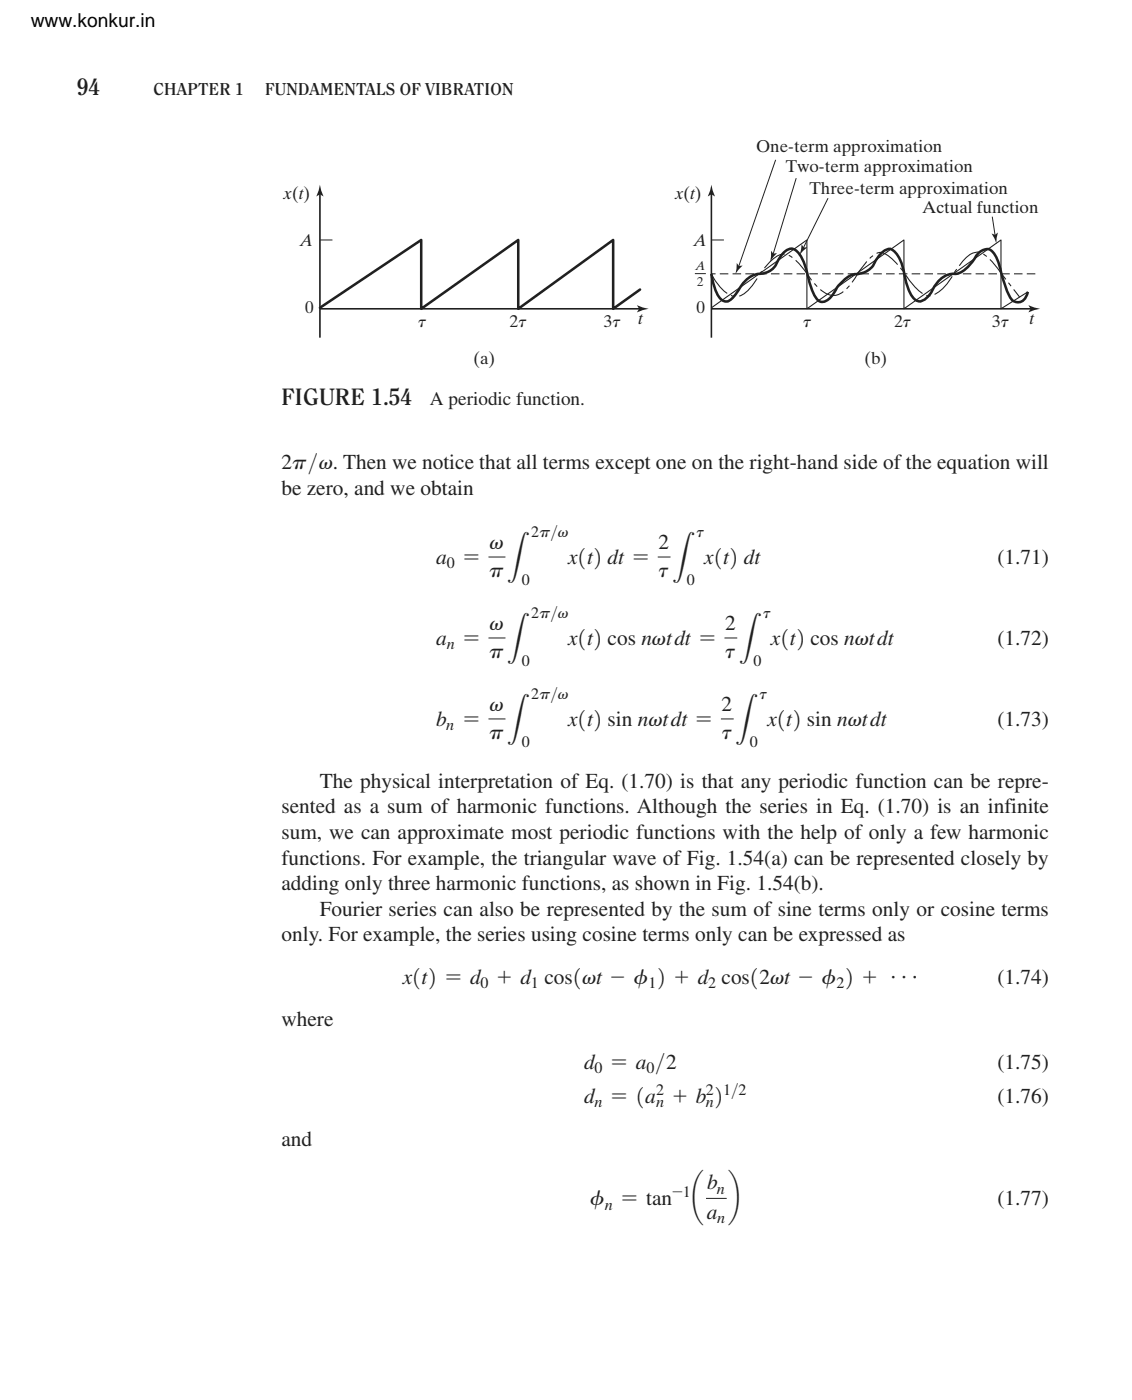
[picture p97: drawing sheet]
<svg xmlns="http://www.w3.org/2000/svg" width="187mm" height="232mm" viewBox="0 0 187 232" stroke-linecap="round" stroke-linejoin="round" font-family="sans-serif">
<defs><g id="words">
<g font-size="3.9" fill="#231f20">
<text x="12.7" y="15.7">94</text>
<text x="46.6" y="67">FiGure 1.54</text>
</g>
<g font-size="3.5" fill="#231f20">
<text x="46.6" y="77.7">2p&gt;v. Then we notice that all terms except one on the right-hand side of the equation will</text>
<text x="46.6" y="81.9">be zero, and we obtain</text>
<text x="72.2" y="93.4">a</text>
<text x="76.9" y="93.4">=</text>
<text x="80.9" y="95.6">p</text>
<text x="81" y="90.9">v</text>
<text x="94" y="93.4">x1t2 dt =</text>
<text x="109" y="90.9">2</text>
<text x="109" y="95.6">t</text>
<text x="116.5" y="93.4">x1t2 dt</text>
<text x="165" y="93.4">(1.71)</text>
<text x="84.1" y="96.6">L</text>
<text x="111.4" y="96.6">L</text>
<text x="72.2" y="106.8">a</text>
<text x="76.9" y="106.8">=</text>
<text x="81" y="104.3">v</text>
<text x="94" y="106.8">x1t2 cos nvtdt =</text>
<text x="120" y="104.3">2</text>
<text x="127.6" y="106.8">x1t2 cos nvtdt</text>
<text x="165" y="106.8">(1.72)</text>
<text x="80.9" y="109">p</text>
<text x="84.1" y="110">L</text>
<text x="120" y="109">t</text>
<text x="122.5" y="110">L</text>
<text x="81" y="117.7">v</text>
<text x="119.4" y="117.7">2</text>
<text x="72.2" y="120.2">b</text>
<text x="76.9" y="120.2">=</text>
<text x="80.9" y="122.4">p</text>
<text x="84.1" y="123.4">L</text>
<text x="94" y="120.2">x1t2 sin nvtdt =</text>
<text x="119.4" y="122.4">t</text>
<text x="121.9" y="123.4">L</text>
<text x="127" y="120.2">x1t2 sin nvtdt</text>
<text x="165" y="120.2">(1.73)</text>
<text x="52.9" y="130.4">The physical interpretation of Eq. (1.70) is that any periodic function can be repre-</text>
<text x="46.6" y="134.7">sented as a sum of harmonic functions. Although the series in Eq. (1.70) is an infinite</text>
<text x="46.6" y="138.9">sum, we can approximate most periodic functions with the help of only a few harmonic</text>
<text x="46.6" y="143.1">functions. For example, the triangular wave of Fig. 1.54(a) can be represented closely by</text>
<text x="46.6" y="147.4">adding only three harmonic functions, as shown in Fig. 1.54(b).</text>
<text x="46.6" y="155.8">only. For example, the series using cosine terms only can be expressed as</text>
<text x="52.9" y="151.6">Fourier series can also be represented by the sum of sine terms only or cosine terms</text>
<text x="66.7" y="162.9">x1t2 = d</text>
<text x="82.5" y="162.9">+ d cos1vt - f 2 + d cos12vt - f 2 + g</text>
<text x="165" y="162.9">(1.74)</text>
<text x="46.6" y="169.9">where</text>
<text x="96.6" y="177">d</text>
<text x="101.3" y="177">= a &gt;2</text>
<text x="165" y="177">(1.75)</text>
<text x="96.6" y="182.6">d</text>
<text x="101.3" y="182.6">= 1a</text>
<text x="111.5" y="182.6">+ b 2</text>
<text x="165" y="182.6">(1.76)</text>
<text x="46.6" y="189.7">and</text>
<text x="117" y="196.9">b</text>
<text x="97.7" y="199.6">f</text>
<text x="103" y="199.6">= tan</text>
<text x="114.7" y="199.6">¢</text>
<text x="116.9" y="201.8">a</text>
<text x="120.5" y="199.6">≤</text>
<text x="165" y="199.6">(1.77)</text>
</g>
<text font-size="3.2" x="5.1" y="4.4">www.konkur.in</text>
<text font-size="3.2" fill="#231f20" x="71.2" y="67">A periodic function.</text>
<g font-size="2.8" fill="#231f20">
<text x="25.4" y="15.7">Chapter 1</text>
<text x="43.9" y="15.7">Fundamentals oF Vibration</text>
<text x="125.1" y="25.2">One-term approximation</text>
<text x="130" y="28.5">Two-term approximation</text>
<text x="46.9" y="32.9">x(t)</text>
<text x="111.7" y="32.9">x(t)</text>
<text x="134" y="32.1">Three-term approximation</text>
<text x="152.6" y="35.3">Actual function</text>
<text x="49.6" y="40.8">A</text>
<text x="114.8" y="40.8">A</text>
<text x="50.5" y="51.8">0</text>
<text x="105.6" y="53.7">t</text>
<text x="115.3" y="51.8">0</text>
<text x="170.4" y="53.7">t</text>
<text x="69.2" y="54.1">t</text>
<text x="84.4" y="54.1">2t</text>
<text x="99.9" y="54.1">3t</text>
<text x="132.9" y="54.1">t</text>
<text x="148" y="54.1">2t</text>
<text x="164.2" y="54.1">3t</text>
<text x="78.3" y="60.2">(a)</text>
<text x="143" y="60.2">(b)</text>
</g>
<g font-size="2.6" fill="#231f20">
<text x="87.9" y="89">2p&gt;v</text>
<text x="115.2" y="89">t</text>
<text x="73.9" y="94.1">0</text>
<text x="86.3" y="96.8">0</text>
<text x="113.6" y="96.8">0</text>
<text x="73.9" y="107.5">n</text>
<text x="87.9" y="102.4">2p&gt;v</text>
<text x="126.3" y="102.4">t</text>
<text x="86.3" y="110.2">0</text>
<text x="124.7" y="110.2">0</text>
<text x="87.9" y="115.8">2p&gt;v</text>
<text x="125.7" y="115.8">t</text>
<text x="73.8" y="120.9">n</text>
<text x="86.3" y="123.6">0</text>
<text x="124.1" y="123.6">0</text>
<text x="79.5" y="163.6">0</text>
<text x="87.9" y="163.6">1</text>
<text x="107.3" y="163.6">1</text>
<text x="117.2" y="163.6">2</text>
<text x="138.4" y="163.6">2</text>
<text x="98.4" y="177.7">0</text>
<text x="107" y="177.7">0</text>
<text x="98.4" y="183.3">n</text>
<text x="108.6" y="183.3">n</text>
<text x="108.6" y="181.2">2</text>
<text x="116.8" y="183.3">n</text>
<text x="116.8" y="181.2">2</text>
<text x="119.7" y="181.2">1&gt;2</text>
<text x="118.6" y="197.6">n</text>
<text x="100.1" y="200.3">n</text>
<text x="111.3" y="198.2">-1</text>
<text x="118.7" y="202.5">n</text>
</g>
<g font-size="2.1" fill="#231f20">
<text x="115.1" y="44.8">A</text>
<text x="115.4" y="47.3">2</text>
</g>
</g></defs>
<path d="M80.8 92.2h2.8M108.8 92.2h2.2M80.8 105.6h2.8M80.8 119h2.8M119.3 119h2.1M119.9 105.6h2.1M116.8 198.4h3.5" fill="none" stroke="#231f20" stroke-width=".17"/>
<path d="M52.9 32v23.9" fill="none" stroke="#231f20" stroke-width=".26"/>
<path d="M52.9 30.6l.6 1.9-.6-.3-.5 .3z" fill="#231f20"/>
<path d="M52.9 51.1h53" fill="none" stroke="#231f20" stroke-width=".26"/>
<path d="M105.4 50.6l1.9 .5-1.9 .6 .4-.6z" fill="#231f20"/>
<path d="M105.9 47.9l-4.4 3.2v-11.4l-15.7 11.4v-11.4l-16.1 11.4v-11.4l-16.8 11.3" fill="none" stroke="#231f20" stroke-width=".42"/>
<path d="M52.9 39.7h2.1" fill="none" stroke="#231f20" stroke-width=".17"/>
<path d="M117.7 32v23.9" fill="none" stroke="#231f20" stroke-width=".26"/>
<path d="M117.7 30.6l.6 1.9-.6-.3-.6 .3z" fill="#231f20"/>
<path d="M117.7 51.1h53" fill="none" stroke="#231f20" stroke-width=".26"/>
<path d="M170.2 50.6l1.9 .5-1.9 .6 .3-.6z" fill="#231f20"/>
<path d="M170.1 48.3l-4.5 2.8v-11.4l-16 11.4v-11.4l-16.1 11.4v-11.4l-15.8 11.3" fill="none" stroke="#231f20" stroke-width=".18"/>
<path d="M117.7 39.7h2.1M128.4 26.5l-6.2 17.7M115 45.3h1.8" fill="none" stroke="#231f20" stroke-width=".17"/>
<path d="M171.3 45.3h-53.6" fill="none" stroke="#231f20" stroke-width=".18" stroke-dasharray="1.4 .7" stroke-linecap="butt"/>
<path d="M121.9 43.6l.4 .4h.6l-1.2 1.3z" fill="#231f20"/>
<path d="M131.8 29.5l-3.9 12.6" fill="none" stroke="#231f20" stroke-width=".17"/>
<path d="M127.6 41.5l.4 .5 .6-.1-1.1 1.4z" fill="#231f20"/>
<path d="M117.7 45.3l.3 .6a7.9 7.9 0 0 0 2.9 3l.9 .2a2.26 2.26 0 0 0 1.6-.7 15.8 15.8 0 0 0 2.7-3.6l.4-.5a4.7 4.7 0 0 1 3.3-2.2 3.5 3.5 0 0 1 2.1 1.2l.8 .9 1.3 1.7a8.7 8.7 0 0 0 3 2.8l.9 .2a2.92 2.92 0 0 0 2.4-1.3l.8-.9 1.6-2.5a7.6 7.6 0 0 1 2.4-2.3 1.48 1.48 0 0 1 1.6 .3 15.7 15.7 0 0 1 3.9 4.3 7.8 7.8 0 0 0 2.5 2.3 2.37 2.37 0 0 0 2.6-.7 11.9 11.9 0 0 0 2.5-3.3l.3-.6a4.8 4.8 0 0 1 3.1-2.5 2.78 2.78 0 0 1 2.1 1.2l.9 1 4.1 5.3" fill="none" stroke="#231f20" stroke-width=".18" stroke-dasharray="4.2 .7 .7 .7" stroke-linecap="butt"/>
<path d="M117.7 45.3l.1 .7a8.8 8.8 0 0 0 1.2 3.2 1.38 1.38 0 0 0 1.4 .7 7.2 7.2 0 0 0 2.4-2.8 4 4 0 0 1 3.4-1.8 3 3 0 0 0 2.5-2 3.1 3.1 0 0 1 2.4-2.1 2.45 2.45 0 0 1 1.7 1.7l.4 1 .6 2.1a8.9 8.9 0 0 0 1.7 3.8 1.46 1.46 0 0 0 2-.6l1.4-2.1a4.1 4.1 0 0 1 3.3-1.8 3.6 3.6 0 0 0 2.9-2.4 2.93 2.93 0 0 1 2.3-1.7 4 4 0 0 1 2 2.9l.4 2a8.7 8.7 0 0 0 1.2 3.1l.6 .5 .6 .2a3 3 0 0 0 2.2-2 3.9 3.9 0 0 1 3.7-2.5 5.2 5.2 0 0 0 3.4-3 2.11 2.11 0 0 1 2.3-1.1 2.98 2.98 0 0 1 1.2 1.7l1.2 3.9a5.8 5.8 0 0 0 1.6 3 1.45 1.45 0 0 0 2-.7l.3-.9" fill="none" stroke="#231f20" stroke-width=".42"/>
<path d="M137 32.8l-4.1 8.3" fill="none" stroke="#231f20" stroke-width=".17"/>
<path d="M132.7 40.5l.3 .5h.6l-1.3 1.2z" fill="#231f20"/>
<path d="M164.2 35.9l.5 3.1" fill="none" stroke="#231f20" stroke-width=".17"/>
<path d="M164.1 38.7l.6 .2 .4-.4-.2 1.8z" fill="#231f20"/>
<use href="#words"/>
</svg>
